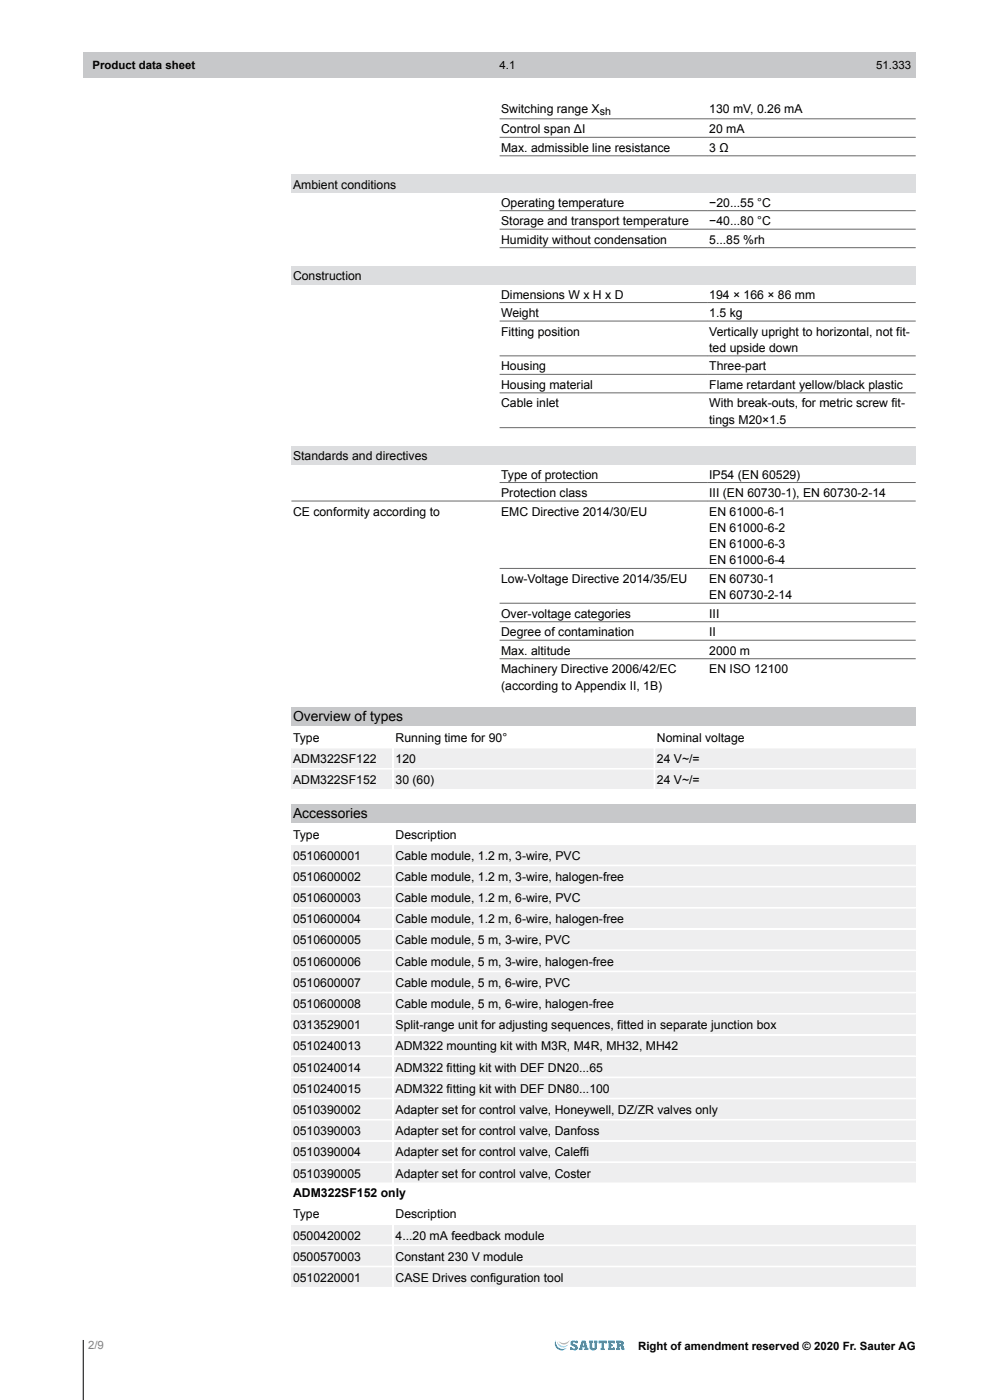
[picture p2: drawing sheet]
<svg xmlns="http://www.w3.org/2000/svg" width="216mm" height="303mm" viewBox="0 0 216 303" stroke-linecap="round" stroke-linejoin="round" font-family="sans-serif">
<defs><g id="words">
<g font-size="3">
<text x="63.4" y="156">Overview of types</text>
<text x="63.4" y="177">Accessories</text>
</g>
<g font-size="2.6">
<text x="108.4" y="24.4">Switching range X</text>
<text x="108.4" y="28.8">Control span ΔI</text>
<text x="153.4" y="24.4">130 mV, 0.26 mA</text>
<text x="153.4" y="28.8">20 mA</text>
<text x="108.4" y="32.9">Max. admissible line resistance</text>
<text x="153.4" y="32.9">3 Ω</text>
<text x="63.4" y="40.8">Ambient conditions</text>
<text x="108.4" y="44.7">Operating temperature</text>
<text x="153.4" y="44.7">−20...55 °C</text>
<text x="108.4" y="48.7">Storage and transport temperature</text>
<text x="108.4" y="52.7">Humidity without condensation</text>
<text x="153.4" y="48.7">−40...80 °C</text>
<text x="153.4" y="52.7">5...85 %rh</text>
<text x="63.4" y="60.7">Construction</text>
<text x="108.4" y="64.6">Dimensions W x H x D</text>
<text x="153.4" y="64.6">194 × 166 × 86 mm</text>
<text x="108.4" y="68.6">Weight</text>
<text x="153.4" y="68.6">1.5 kg</text>
<text x="108.4" y="72.6">Fitting position</text>
<text x="153.4" y="72.6">Vertically upright to horizontal, not fit-</text>
<text x="153.4" y="76.1">ted upside down</text>
<text x="108.4" y="80.2">Housing</text>
<text x="153.4" y="80.2">Three-part</text>
<text x="108.4" y="84.2">Housing material</text>
<text x="108.4" y="88.2">Cable inlet</text>
<text x="153.4" y="84.2">Flame retardant yellow/black plastic</text>
<text x="153.4" y="88.2">With break-outs, for metric screw fit-</text>
<text x="153.4" y="91.7">tings M20×1.5</text>
<text x="63.4" y="99.6">Standards and directives</text>
<text x="108.4" y="107.6">Protection class</text>
<text x="108.4" y="103.6">Type of protection</text>
<text x="153.4" y="103.6">IP54 (EN 60529)</text>
<text x="153.4" y="107.6">III (EN 60730-1), EN 60730-2-14</text>
<text x="63.4" y="111.6">CE conformity according to</text>
<text x="108.4" y="111.6">EMC Directive 2014/30/EU</text>
<text x="153.4" y="111.6">EN 61000-6-1</text>
<text x="153.4" y="115.1">EN 61000-6-2</text>
<text x="153.4" y="118.6">EN 61000-6-3</text>
<text x="153.4" y="122.2">EN 61000-6-4</text>
<text x="108.4" y="126.2">Low-Voltage Directive 2014/35/EU</text>
<text x="153.4" y="126.2">EN 60730-1</text>
<text x="153.4" y="129.7">EN 60730-2-14</text>
<text x="108.4" y="133.7">Over-voltage categories</text>
<text x="108.4" y="137.7">Degree of contamination</text>
<text x="153.4" y="133.7">III</text>
<text x="153.4" y="137.7">II</text>
<text x="108.4" y="141.7">Max. altitude</text>
<text x="153.4" y="141.7">2000 m</text>
<text x="108.4" y="145.7">Machinery Directive 2006/42/EC</text>
<text x="108.4" y="149.2">(according to Appendix II, 1B)</text>
<text x="153.4" y="145.7">EN ISO 12100</text>
<text x="63.4" y="160.6">Type</text>
<text x="85.5" y="160.6">Running time for 90°</text>
<text x="142" y="160.6">Nominal voltage</text>
<text x="63.4" y="165.1">ADM322SF122</text>
<text x="85.5" y="165.1">120</text>
<text x="142" y="165.1">24 V~/=</text>
<text x="63.4" y="169.7">ADM322SF152</text>
<text x="85.5" y="169.7">30 (60)</text>
<text x="142" y="169.7">24 V~/=</text>
<text x="63.4" y="181.5">Type</text>
<text x="85.5" y="181.5">Description</text>
<text x="63.4" y="186.1">0510600001</text>
<text x="63.4" y="190.6">0510600002</text>
<text x="85.5" y="186.1">Cable module, 1.2 m, 3-wire, PVC</text>
<text x="85.5" y="190.6">Cable module, 1.2 m, 3-wire, halogen-free</text>
<text x="63.4" y="195.2">0510600003</text>
<text x="85.5" y="195.2">Cable module, 1.2 m, 6-wire, PVC</text>
<text x="63.4" y="199.8">0510600004</text>
<text x="85.5" y="199.8">Cable module, 1.2 m, 6-wire, halogen-free</text>
<text x="63.4" y="209">0510600006</text>
<text x="63.4" y="204.4">0510600005</text>
<text x="85.5" y="209">Cable module, 5 m, 3-wire, halogen-free</text>
<text x="85.5" y="204.4">Cable module, 5 m, 3-wire, PVC</text>
<text x="63.4" y="213.6">0510600007</text>
<text x="85.5" y="213.6">Cable module, 5 m, 6-wire, PVC</text>
<text x="63.4" y="218.2">0510600008</text>
<text x="85.5" y="218.2">Cable module, 5 m, 6-wire, halogen-free</text>
<text x="63.4" y="227.3">0510240013</text>
<text x="63.4" y="222.8">0313529001</text>
<text x="85.5" y="227.3">ADM322 mounting kit with M3R, M4R, MH32, MH42</text>
<text x="85.5" y="222.8">Split-range unit for adjusting sequences, fitted in separate junction box</text>
<text x="63.4" y="231.9">0510240014</text>
<text x="85.5" y="231.9">ADM322 fitting kit with DEF DN20...65</text>
<text x="63.4" y="236.5">0510240015</text>
<text x="85.5" y="236.5">ADM322 fitting kit with DEF DN80...100</text>
<text x="63.4" y="245.7">0510390003</text>
<text x="63.4" y="241.1">0510390002</text>
<text x="85.5" y="245.7">Adapter set for control valve, Danfoss</text>
<text x="85.5" y="241.1">Adapter set for control valve, Honeywell, DZ/ZR valves only</text>
<text x="63.4" y="250.3">0510390004</text>
<text x="85.5" y="250.3">Adapter set for control valve, Caleffi</text>
<text x="63.4" y="254.9">0510390005</text>
<text x="85.5" y="254.9">Adapter set for control valve, Coster</text>
<text x="63.4" y="259.2">ADM322SF152 only</text>
<text x="63.4" y="263.7">Type</text>
<text x="85.5" y="263.7">Description</text>
<text x="63.4" y="268.3">0500420002</text>
<text x="85.5" y="268.3">4...20 mA feedback module</text>
<text x="63.4" y="272.9">0500570003</text>
<text x="85.5" y="272.9">Constant 230 V module</text>
<text x="63.4" y="277.4">0510220001</text>
<text x="85.5" y="277.4">CASE Drives configuration tool</text>
</g>
<g font-size="2.5">
<text x="20" y="15">Product data sheet</text>
<text x="108" y="15">4.1</text>
<text x="189.4" y="15">51.333</text>
<text x="138" y="292.3">Right of amendment reserved © 2020 Fr. Sauter AG</text>
</g>
<text font-size="2.5" fill="#808285" x="19" y="291.9">2/9</text>
<text font-size="2.3" x="129.7" y="24.9">sh</text>
</g></defs>
<g fill="#dcdddf">
<path d="M63 37.7h135v3.9h-135z" fill-rule="evenodd"/>
<path d="M63 57.6h135v3.9h-135z" fill-rule="evenodd"/>
<path d="M63 96.6h135v3.9h-135z" fill-rule="evenodd"/>
</g>
<g fill="none" stroke="#676767" stroke-width=".22">
<path d="M108 25.7h90M108 29.7h90M108 33.7h90M108 45.6h90M108 49.6h90M108 53.6h90M108 65.5h90M108 69.5h90M108 77h90M108 81h90M108 85h90M108 92.6h90"/>
<path d="M108 104.4h90M198 108.4h-135M108 123h90M108 130.6h90M108 134.6h90M108 138.6h90M108 142.6h90"/>
</g>
<path d="M63 153.1h135v3.9h-135z" fill-rule="evenodd" fill="#c7c8ca"/>
<g fill="#eeeeef">
<path d="M63 162h21.8v4.2h-21.8z" fill-rule="evenodd"/>
<path d="M85.2 162h56.1v4.2h-56.1z" fill-rule="evenodd"/>
<path d="M141.7 162h56.3v4.2h-56.3z" fill-rule="evenodd"/>
<path d="M63 166.6h21.8v4.2h-21.8z" fill-rule="evenodd"/>
<path d="M85.2 166.6h56.1v4.2h-56.1z" fill-rule="evenodd"/>
<path d="M141.7 166.6h56.3v4.2h-56.3z" fill-rule="evenodd"/>
</g>
<path d="M85 157.4v13.8M141.5 157.4v13.8M63 161.8h135M63 166.4h135M63 171h135" fill="none" stroke="#fff" stroke-width=".35"/>
<path d="M63 174h135v4h-135z" fill-rule="evenodd" fill="#c7c8ca"/>
<g fill="#eeeeef">
<path d="M63 182.9h21.8v4.2h-21.8z" fill-rule="evenodd"/>
<path d="M85.2 182.9h112.8v4.2h-112.8z" fill-rule="evenodd"/>
<path d="M63 187.5h21.8v4.2h-21.8z" fill-rule="evenodd"/>
<path d="M85.2 187.5h112.8v4.2h-112.8z" fill-rule="evenodd"/>
<path d="M63 192.1h21.8v4.2h-21.8z" fill-rule="evenodd"/>
<path d="M85.2 192.1h112.8v4.2h-112.8z" fill-rule="evenodd"/>
<path d="M63 196.7h21.8v4.2h-21.8z" fill-rule="evenodd"/>
<path d="M85.2 196.7h112.8v4.2h-112.8z" fill-rule="evenodd"/>
<path d="M63 201.2h21.8v4.3h-21.8z" fill-rule="evenodd"/>
<path d="M85.2 201.2h112.8v4.3h-112.8z" fill-rule="evenodd"/>
<path d="M63 205.8h21.8v4.3h-21.8z" fill-rule="evenodd"/>
<path d="M85.2 205.8h112.8v4.3h-112.8z" fill-rule="evenodd"/>
<path d="M63 210.4h21.8v4.3h-21.8z" fill-rule="evenodd"/>
<path d="M85.2 210.4h112.8v4.3h-112.8z" fill-rule="evenodd"/>
<path d="M63 215h21.8v4.2h-21.8z" fill-rule="evenodd"/>
<path d="M85.2 215h112.8v4.2h-112.8z" fill-rule="evenodd"/>
<path d="M63 219.6h21.8v4.2h-21.8z" fill-rule="evenodd"/>
<path d="M85.2 219.6h112.8v4.2h-112.8z" fill-rule="evenodd"/>
<path d="M63 224.2h21.8v4.2h-21.8z" fill-rule="evenodd"/>
<path d="M85.2 224.2h112.8v4.2h-112.8z" fill-rule="evenodd"/>
<path d="M63 228.8h21.8v4.2h-21.8z" fill-rule="evenodd"/>
<path d="M85.2 228.8h112.8v4.2h-112.8z" fill-rule="evenodd"/>
<path d="M63 233.3h21.8v4.3h-21.8z" fill-rule="evenodd"/>
<path d="M85.2 233.3h112.8v4.3h-112.8z" fill-rule="evenodd"/>
<path d="M63 237.9h21.8v4.3h-21.8z" fill-rule="evenodd"/>
<path d="M85.2 237.9h112.8v4.3h-112.8z" fill-rule="evenodd"/>
<path d="M63 242.5h21.8v4.3h-21.8z" fill-rule="evenodd"/>
<path d="M85.2 242.5h112.8v4.3h-112.8z" fill-rule="evenodd"/>
<path d="M63 247.1h21.8v4.2h-21.8z" fill-rule="evenodd"/>
<path d="M85.2 247.1h112.8v4.2h-112.8z" fill-rule="evenodd"/>
<path d="M63 251.7h21.8v4.2h-21.8z" fill-rule="evenodd"/>
<path d="M85.2 251.7h112.8v4.2h-112.8z" fill-rule="evenodd"/>
</g>
<g fill="none" stroke="#fff" stroke-width=".35">
<path d="M85 178.3v78M63 182.7h135M63 187.3h135M63 191.9h135M63 196.5h135M63 201.1h135M63 205.7h135M63 210.2h135M63 214.8h135M63 219.4h135M63 224h135M63 228.6h135"/>
<path d="M63 233.2h135M63 237.8h135M63 242.3h135M63 246.9h135M63 251.5h135M63 256.1h135"/>
</g>
<g fill="#eeeeef">
<path d="M63 265.1h21.8v4.2h-21.8z" fill-rule="evenodd"/>
<path d="M85.2 265.1h112.8v4.2h-112.8z" fill-rule="evenodd"/>
<path d="M63 269.7h21.8v4.2h-21.8z" fill-rule="evenodd"/>
<path d="M85.2 269.7h112.8v4.2h-112.8z" fill-rule="evenodd"/>
<path d="M63 274.3h21.8v4.2h-21.8z" fill-rule="evenodd"/>
<path d="M85.2 274.3h112.8v4.2h-112.8z" fill-rule="evenodd"/>
</g>
<path d="M63 264.9h135M63 269.5h135M63 274.1h135M63 278.7h135M85 260.5v18.4" fill="none" stroke="#fff" stroke-width=".35"/>
<path d="M18 11.3h180v5.5h-180z" fill-rule="evenodd" fill="#c7c8ca"/>
<g fill="#0087bc">
<path d="M129.4 290.2h1.8v.6l-.6-.2v1.2h.1v.4h-.8v-.4h.1v-1.2l-.6 .2z"/>
<path d="M131.5 290.2h1.4v.6l-.8-.2v.4h.4v.4h-.4v.4l.8-.2v.6h-1.4v-.4h.1v-1.2h-.1z"/>
<path d="M127.3 290.2h.9v.4h-.2v1l.3 .2 .3-.2v-1h-.2v-.4h.8v.4h-.2v1.2a.84 .84 0 0 1-.7 .4 .84 .84 0 0 1-.8-.4v-1.2h-.2z"/>
<path d="M120.2 290.1a1.58 1.58 0 0 0 .6 1.6 1.58 1.58 0 0 0 1.7 0 1.46 1.46 0 0 1-1.9 .3 1.46 1.46 0 0 1-.4-1.9z"/>
<path d="M126.2 290.5l.2 .8h-.4zM125.8 290.2l-.5 1.6h-.1v.4h.8l-.1-.6h.6l-.2 .6h.9v-.4h-.2l-.4-1.6z"/>
</g>
<g fill="#0087bc">
<path d="M133.2 290.2a1.71 1.71 0 0 1 1.6 .2v.5l-.3 .3 .3 .1 .2 .9-.6-.1-.1-.6-.2-.1h-.2l.2 .8h-.9v-.4h.2v-1.2h-.2zM133.9 290.6v.4l.4-.1v-.2z" fill-rule="evenodd"/>
<path d="M123.5 290.3l.5-.2 .5 .2v-.1h.4v.5h-.4l-.3-.2h-.2l-.1 .3a1.3 1.3 0 0 1 1 1 .81 .81 0 0 1-1.3 .2v.2h-.3v-.6h.4l.1 .2 .4 .1 .2-.2-.2-.2a.85 .85 0 0 1-.7-1.2z" fill-rule="evenodd"/>
</g>
<path d="M120.5 290.3a1.57 1.57 0 0 0 2.4 .7 1.31 1.31 0 0 1-1.5 .6 1.31 1.31 0 0 1-.9-1.3z" fill="#8dd0e4"/>
<path d="M120.8 290.2a1.58 1.58 0 0 0 2.4-.2 1.26 1.26 0 0 1-1.1 1 1.26 1.26 0 0 1-1.3-.8z" fill="#ffe73f"/>
<path d="M18 290v13.1" fill="none" stroke="#000" stroke-width=".22"/>
<use href="#words"/>
</svg>
